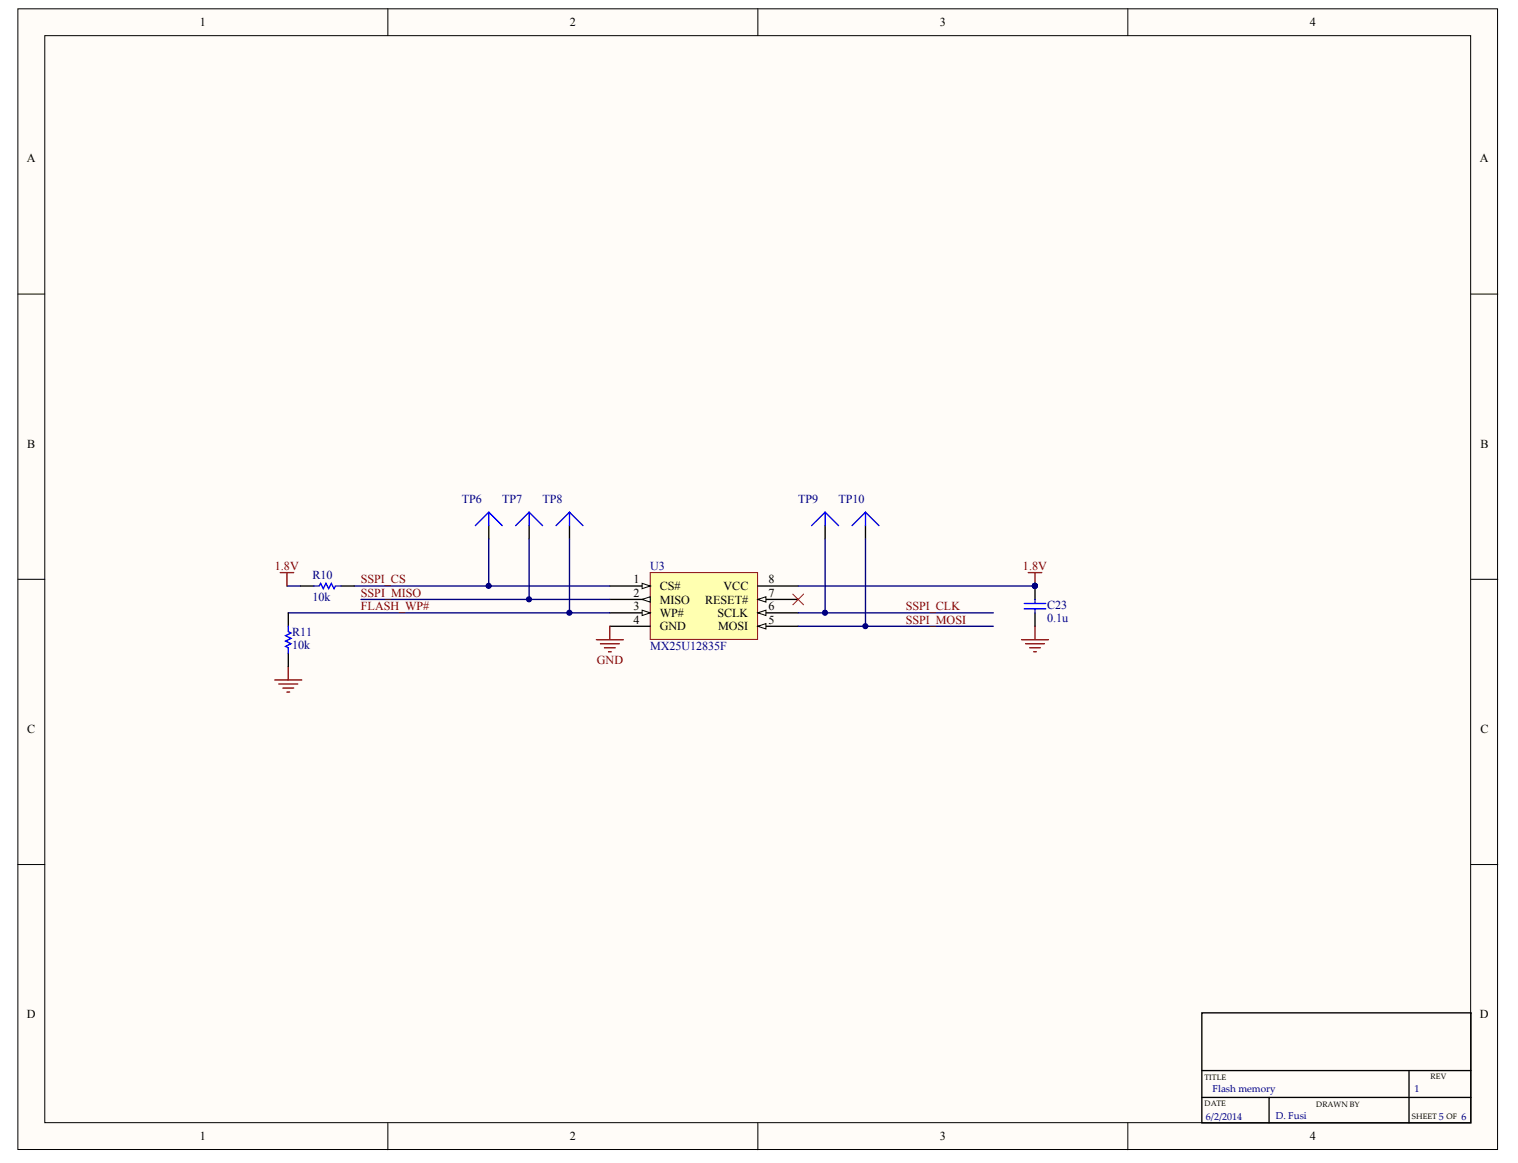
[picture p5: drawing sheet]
<svg xmlns="http://www.w3.org/2000/svg" width="269mm" height="206mm" viewBox="0 0 269 206" stroke-linecap="round" stroke-linejoin="round" font-family="sans-serif">
<defs><g id="words">
<g font-size="2.2">
<text x="35.4" y="4.7">1</text>
<text x="100.9" y="4.7">2</text>
<text x="166.4" y="4.7">3</text>
<text x="232" y="4.7">4</text>
<text x="4.8" y="28.7">A</text>
<text x="262.1" y="28.7">A</text>
<text x="4.8" y="79.3">B</text>
<text x="262.2" y="79.3">B</text>
<text x="112.2" y="103.4">1</text>
<text x="112.2" y="105.7">2</text>
<text x="116.8" y="104.5">CS#</text>
<text x="116.8" y="106.9">MISO</text>
<text x="124.9" y="106.9">RESET#</text>
<text x="128.1" y="104.5">VCC</text>
<text x="136.1" y="103.4">8</text>
<text x="136.1" y="105.7">7</text>
<text x="112.2" y="108.1">3</text>
<text x="112.2" y="110.5">4</text>
<text x="116.8" y="109.3">WP#</text>
<text x="116.8" y="111.7">GND</text>
<text x="127" y="109.3">SCLK</text>
<text x="127.2" y="111.7">MOSI</text>
<text x="136.1" y="108.1">6</text>
<text x="136.1" y="110.5">5</text>
<text x="4.8" y="129.8">C</text>
<text x="262.2" y="129.8">C</text>
<text x="4.8" y="180.3">D</text>
<text x="262.1" y="180.3">D</text>
<text x="35.4" y="202">1</text>
<text x="100.9" y="202">2</text>
<text x="166.4" y="202">3</text>
<text x="232" y="202">4</text>
</g>
<g font-size="2.2" fill="#000080">
<text x="81.8" y="89.1">TP6</text>
<text x="88.9" y="89.1">TP7</text>
<text x="96.1" y="89.1">TP8</text>
<text x="141.3" y="89.1">TP9</text>
<text x="148.5" y="89.1">TP10</text>
<text x="115.1" y="101">U3</text>
<text x="55.4" y="102.6">R10</text>
<text x="55.4" y="106.4">10k</text>
<text x="185.4" y="107.9">C23</text>
<text x="51.8" y="112.6">R11</text>
<text x="185.4" y="110.2">0.1u</text>
<text x="51.8" y="115">10k</text>
<text x="115.1" y="115.2">MX25U12835F</text>
</g>
<g font-size="2.2" fill="#800000">
<text x="48.7" y="101">1.8V</text>
<text x="181.2" y="101">1.8V</text>
<text x="63.9" y="105.7">SSPI_MISO</text>
<text x="63.9" y="103.4">SSPI_CS</text>
<text x="63.9" y="108.1">FLASH_WP#</text>
<text x="160.4" y="108.1">SSPI_CLK</text>
<text x="160.4" y="110.5">SSPI_MOSI</text>
<text x="105.7" y="117.6">GND</text>
</g>
<g font-size="1.8" fill="#000080">
<text x="214.7" y="193.4">Flash memory</text>
<text x="250.5" y="193.4">1</text>
<text x="213.6" y="198.4">6/2/2014</text>
<text x="225.9" y="198.2">D. Fusi</text>
<text x="254.8" y="198.4">5</text>
<text x="258.8" y="198.4">6</text>
</g>
<g font-size="1.4">
<text x="213.3" y="191.4">TITLE</text>
<text x="253.3" y="191.2">REV</text>
<text x="213.3" y="195.9">DATE</text>
<text x="233.1" y="196.1">DRAWN BY</text>
<text x="250" y="198.3">SHEET</text>
<text x="256.2" y="198.3">OF</text>
</g>
</g></defs>
<g fill="#fffcf8" stroke="#000" stroke-width=".18">
<path d="M3.2 1.6h262v202h-262z"/>
<path d="M7.9 6.3h252.5v192.6h-252.5z"/>
</g>
<path d="M68.7 1.6v4.7M134.2 1.6v4.7M199.7 1.6v4.7M3.2 52.1h4.7M260.5 52.1h4.7M3.2 102.6h4.7M260.5 102.6h4.7M3.2 153.2h4.7M260.5 153.2h4.7M68.7 198.9v4.8M134.2 198.9v4.8M199.7 198.9v4.8" fill="none" stroke="#000" stroke-width=".18"/>
<path d="M212.8 179.4h47.7v19.5h-47.7zM212.8 194.4h47.7M212.8 189.7h47.7M224.7 194.4v4.5M249.5 189.7v9.2" fill="none" stroke="#000" stroke-width=".24"/>
<path d="M115.1 101.4h19.1v11.9h-19.1z" fill="#ffffb0" stroke="#800000" stroke-width=".18"/>
<path d="M108 103.8h7.1" fill="none" stroke="#000" stroke-width=".24"/>
<path d="M113.7 103.3l1.4 .5-1.4 .5z" fill="#fffcf8" stroke="#000" stroke-width=".18"/>
<path d="M108 106.2h7.1" fill="none" stroke="#000" stroke-width=".24"/>
<path d="M113.7 106.2l1.4-.5v1z" fill="#fffcf8" stroke="#000" stroke-width=".18"/>
<path d="M108 108.6h7.1" fill="none" stroke="#000" stroke-width=".24"/>
<path d="M113.7 108.1l1.4 .5-1.4 .4z" fill="#fffcf8" stroke="#000" stroke-width=".18"/>
<path d="M108 110.9h7.1M134.2 103.8h7.2M134.2 106.2h7.2" fill="none" stroke="#000" stroke-width=".24"/>
<path d="M134.2 106.2l1.4-.5v1z" fill="#fffcf8" stroke="#000" stroke-width=".18"/>
<path d="M134.2 108.6h7.2" fill="none" stroke="#000" stroke-width=".24"/>
<path d="M134.2 108.6l1.4-.5v.9z" fill="#fffcf8" stroke="#000" stroke-width=".18"/>
<path d="M134.2 110.9h7.2" fill="none" stroke="#000" stroke-width=".24"/>
<path d="M134.2 110.9l1.4-.4v.9z" fill="#fffcf8" stroke="#000" stroke-width=".18"/>
<path d="M86.6 95.5v8.3M93.7 95.5v10.7M100.8 95.5v13.1M146.1 95.5v13.1M153.3 95.5v15.4M50.8 103.8h2.4M51.1 108.6h56.9M62.7 103.8h45.3M63.9 106.2h44.1M141.4 103.8h41.9M141.4 108.6h34.5M141.4 110.9h34.5" fill="none" stroke="#000080" stroke-width=".24"/>
<g fill="none" stroke="#800000" stroke-width=".24">
<path d="M49.6 101.4h2.4M50.8 101.4v2.4M51.1 118.1v2.4M105.6 113.3h4.8M106.3 114h3.4M107 114.7h1.9M107.8 115.5h.4M108 110.9v2.4M180.9 113.3h4.8M181.6 114h3.4M182.1 101.4h2.4M182.3 114.7h1.9"/>
<path d="M183 115.5h.5M183.3 101.4v2.4M183.3 110.9v2.4M48.7 120.5h4.7M49.4 121.2h3.3M50.1 121.9h1.9M50.8 122.6h.5"/>
</g>
<g fill="#000080" stroke="#000080" stroke-width=".18">
<circle cx="183.3" cy="103.8" r=".45"/>
<circle cx="146.1" cy="108.5" r=".45"/>
<circle cx="153.2" cy="110.9" r=".45"/>
<circle cx="86.5" cy="103.8" r=".45"/>
<circle cx="93.7" cy="106.2" r=".45"/>
<circle cx="100.8" cy="108.5" r=".45"/>
</g>
<path d="M140.4 105.2l1.9 1.9M142.3 105.2l-1.9 1.9" fill="none" stroke="#f00" stroke-width=".18"/>
<path d="M86.6 93.1v2.4M93.7 93.1v2.4M100.8 93.1v2.4M146.1 93.1v2.4M153.3 93.1v2.4M51.1 108.6v2.3M51.1 115.7v2.4M53.2 103.8h2.4M60.3 103.8h2.4M183.3 103.8v2.4M183.3 108.6v2.3" fill="none" stroke="#000" stroke-width=".24"/>
<g fill="none" stroke="#00f" stroke-width=".24">
<path d="M86.6 90.7l-2.4 2.4M86.6 90.7l2.3 2.4M86.6 90.7v2.4M93.7 90.7l-2.4 2.4M93.7 90.7l2.4 2.4M93.7 90.7v2.4M100.8 90.7l-2.3 2.4M100.8 90.7l2.4 2.4M100.8 90.7v2.4M146.1 90.7l-2.4 2.4M146.1 90.7l2.4 2.4M146.1 90.7v2.4"/>
<path d="M153.3 90.7l-2.4 2.4M153.3 90.7l2.3 2.4M153.3 90.7v2.4M51.1 110.9v1l.4 .2-.9 .5 .9 .5-.9 .5 .9 .4-.9 .5 .5 .2v1M55.6 103.8h.9l.3-.5 .4 1 .5-1 .5 1 .5-1 .5 1 .2-.5h.9M181.4 107.9h3.8M181.4 106.9h3.8M183.3 106.2v.7M183.3 107.9v.7"/>
</g>
<use href="#words"/>
</svg>
